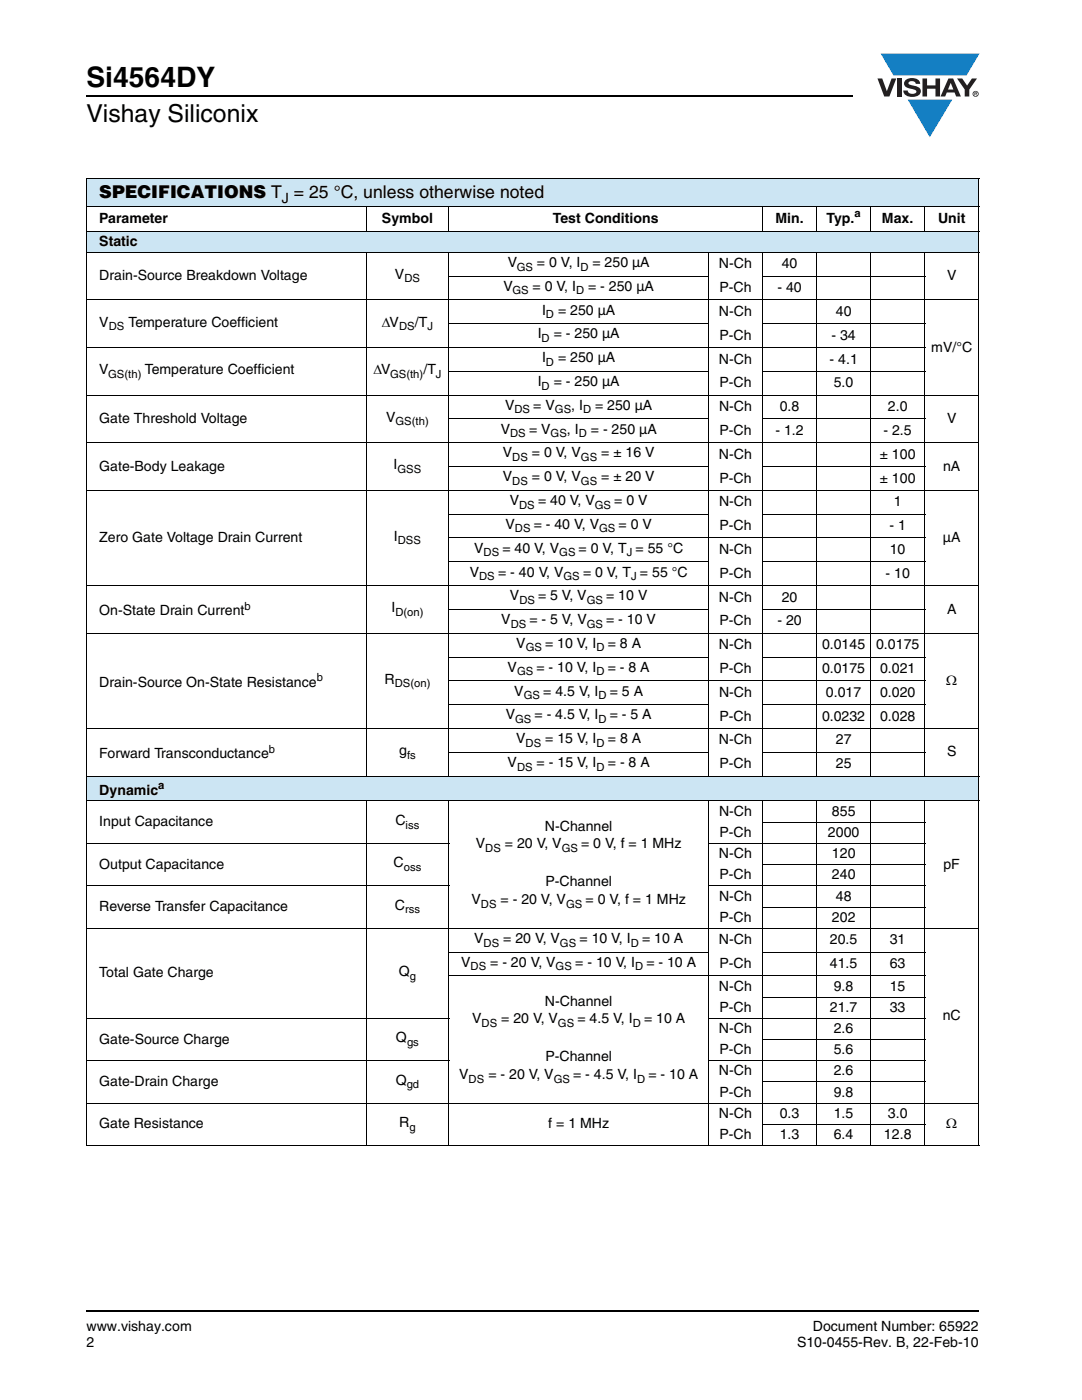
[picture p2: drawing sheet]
<svg xmlns="http://www.w3.org/2000/svg" width="216mm" height="279mm" viewBox="0 0 216 279" stroke-linecap="round" stroke-linejoin="round" font-family="sans-serif">
<defs><g id="words">
<text font-size="5.6" x="17.3" y="17.4">Si4564DY</text>
<text font-size="4.9" x="17.3" y="24.4">Vishay Siliconix</text>
<text font-size="3.5" x="19.8" y="39.6">SPECIFICATIONS T = 25 °C, unless otherwise noted</text>
<g font-size="2.8">
<text x="56.2" y="40.5">J</text>
<text x="19.8" y="44.4">Parameter</text>
<text x="76.2" y="44.4">Symbol</text>
<text x="110.3" y="44.4">Test Conditions</text>
<text x="154.7" y="44.4">Min.</text>
<text x="164.9" y="44.5">Typ.</text>
<text x="176" y="44.4">Max.</text>
<text x="187.2" y="44.4">Unit</text>
<text x="19.8" y="49.1">Static</text>
<text x="101.3" y="53.3">V</text>
<text x="107.1" y="53.3">= 0 V, I</text>
<text x="118.2" y="53.3">= 250 µA</text>
<text x="143.5" y="53.6">N-Ch</text>
<text x="156" y="53.6">40</text>
<text x="19.8" y="55.9">Drain-Source Breakdown Voltage</text>
<text x="78.8" y="55.7">V</text>
<text x="100.4" y="58">V</text>
<text x="106.3" y="58">= 0 V, I</text>
<text x="117.3" y="58">= - 250 µA</text>
<text x="143.6" y="58.3">P-Ch</text>
<text x="155.1" y="58.3">- 40</text>
<text x="189" y="55.9">V</text>
<text x="19.8" y="65.2">V</text>
<text x="25.6" y="65.2">Temperature Coefficient</text>
<text x="76.2" y="65.2">ΔV</text>
<text x="82.8" y="65.2">/T</text>
<text x="108.2" y="62.8">I</text>
<text x="111.4" y="62.8">= 250 µA</text>
<text x="143.5" y="63.1">N-Ch</text>
<text x="166.8" y="63.1">40</text>
<text x="107.3" y="67.5">I</text>
<text x="110.5" y="67.5">= - 250 µA</text>
<text x="143.6" y="67.8">P-Ch</text>
<text x="165.9" y="67.8">- 34</text>
<text x="185.8" y="70.2">mV/°C</text>
<text x="19.8" y="74.7">V</text>
<text x="28.9" y="74.7">Temperature Coefficient</text>
<text x="74.5" y="74.7">ΔV</text>
<text x="84.5" y="74.7">/T</text>
<text x="107.3" y="77">I</text>
<text x="108.2" y="72.3">I</text>
<text x="110.5" y="77">= - 250 µA</text>
<text x="111.4" y="72.3">= 250 µA</text>
<text x="143.5" y="72.6">N-Ch</text>
<text x="143.6" y="77.3">P-Ch</text>
<text x="165.5" y="72.6">- 4.1</text>
<text x="166.4" y="77.3">5.0</text>
<text x="100.8" y="81.8">V</text>
<text x="106.4" y="81.8">= V</text>
<text x="114" y="81.8">, I</text>
<text x="118.7" y="81.8">= 250 µA</text>
<text x="143.5" y="82.1">N-Ch</text>
<text x="155.6" y="82.1">0.8</text>
<text x="177.2" y="82.1">2.0</text>
<text x="19.8" y="84.4">Gate Threshold Voltage</text>
<text x="77" y="84.2">V</text>
<text x="99.9" y="86.6">V</text>
<text x="105.6" y="86.6">= V</text>
<text x="113.1" y="86.6">, I</text>
<text x="117.9" y="86.6">= - 250 µA</text>
<text x="143.6" y="86.8">P-Ch</text>
<text x="154.7" y="86.8">- 1.2</text>
<text x="176.3" y="86.8">- 2.5</text>
<text x="189" y="84.4">V</text>
<text x="19.8" y="93.9">Gate-Body Leakage</text>
<text x="78.5" y="93.7">I</text>
<text x="100.4" y="91.3">V</text>
<text x="106.2" y="91.3">= 0 V, V</text>
<text x="120" y="91.3">= ± 16 V</text>
<text x="143.5" y="91.6">N-Ch</text>
<text x="175.6" y="91.6">± 100</text>
<text x="188.2" y="93.9">nA</text>
<text x="100.4" y="96.1">V</text>
<text x="101.7" y="100.8">V</text>
<text x="106.2" y="96.1">= 0 V, V</text>
<text x="107.4" y="100.8">= 40 V, V</text>
<text x="120" y="96.1">= ± 20 V</text>
<text x="122.6" y="100.8">= 0 V</text>
<text x="143.5" y="101.1">N-Ch</text>
<text x="143.6" y="96.3">P-Ch</text>
<text x="175.6" y="96.3">± 100</text>
<text x="178.3" y="101.1">1</text>
<text x="78.6" y="107.9">I</text>
<text x="100.9" y="105.6">V</text>
<text x="106.5" y="105.6">= - 40 V, V</text>
<text x="123.4" y="105.6">= 0 V</text>
<text x="143.6" y="105.8">P-Ch</text>
<text x="177.5" y="105.8">- 1</text>
<text x="19.8" y="108.2">Zero Gate Voltage Drain Current</text>
<text x="94.6" y="110.3">V</text>
<text x="100.2" y="110.3">= 40 V, V</text>
<text x="115.5" y="110.3">= 0 V, T = 55 °C</text>
<text x="143.5" y="110.6">N-Ch</text>
<text x="177.6" y="110.6">10</text>
<text x="188.2" y="108.2">µA</text>
<text x="93.7" y="115.1">V</text>
<text x="99.4" y="115.1">= - 40 V, V</text>
<text x="101.7" y="119.8">V</text>
<text x="107.4" y="119.8">= 5 V, V</text>
<text x="116.3" y="115.1">= 0 V, T = 55 °C</text>
<text x="121" y="119.8">= 10 V</text>
<text x="143.6" y="115.3">P-Ch</text>
<text x="176.7" y="115.3">- 10</text>
<text x="19.8" y="122.8">On-State Drain Current</text>
<text x="78.1" y="122.2">I</text>
<text x="100" y="124.6">V</text>
<text x="105.7" y="124.6">= - 5 V, V</text>
<text x="121" y="124.6">= - 10 V</text>
<text x="143.5" y="120.1">N-Ch</text>
<text x="143.6" y="124.8">P-Ch</text>
<text x="155.1" y="124.8">- 20</text>
<text x="156" y="120.1">20</text>
<text x="189" y="122.4">A</text>
<text x="103" y="129.3">V</text>
<text x="108.8" y="129.3">= 10 V, I</text>
<text x="121.3" y="129.3">= 8 A</text>
<text x="143.5" y="129.6">N-Ch</text>
<text x="164" y="129.6">0.0145</text>
<text x="174.8" y="129.6">0.0175</text>
<text x="19.8" y="137.1">Drain-Source On-State Resistance</text>
<text x="76.7" y="136.4">R</text>
<text x="101.3" y="134.1">V</text>
<text x="107.1" y="134.1">= - 10 V, I</text>
<text x="121.3" y="134.1">= - 8 A</text>
<text x="143.6" y="134.3">P-Ch</text>
<text x="164" y="134.3">0.0175</text>
<text x="175.6" y="134.3">0.021</text>
<text x="188.8" y="136.7">Ω</text>
<text x="100.9" y="143.6">V</text>
<text x="102.6" y="138.8">V</text>
<text x="106.7" y="143.6">= - 4.5 V, I</text>
<text x="108.4" y="138.8">= 4.5 V, I</text>
<text x="121.7" y="138.8">= 5 A</text>
<text x="121.7" y="143.6">= - 5 A</text>
<text x="143.5" y="139.1">N-Ch</text>
<text x="143.6" y="143.8">P-Ch</text>
<text x="164" y="143.8">0.0232</text>
<text x="164.8" y="139.1">0.017</text>
<text x="175.6" y="143.8">0.028</text>
<text x="175.6" y="139.1">0.020</text>
<text x="103" y="148.3">V</text>
<text x="108.8" y="148.3">= 15 V, I</text>
<text x="121.3" y="148.3">= 8 A</text>
<text x="143.5" y="148.6">N-Ch</text>
<text x="166.8" y="148.6">27</text>
<text x="19.8" y="151.3">Forward Transconductance</text>
<text x="79.7" y="150.7">g</text>
<text x="101.3" y="153.1">V</text>
<text x="107.1" y="153.1">= - 15 V, I</text>
<text x="121.3" y="153.1">= - 8 A</text>
<text x="143.6" y="153.3">P-Ch</text>
<text x="166.8" y="153.3">25</text>
<text x="189" y="150.9">S</text>
<text x="19.8" y="158.6">Dynamic</text>
<text x="19.8" y="164.9">Input Capacitance</text>
<text x="78.9" y="164.7">C</text>
<text x="108.7" y="165.8">N-Channel</text>
<text x="143.5" y="162.8">N-Ch</text>
<text x="143.6" y="167">P-Ch</text>
<text x="165.2" y="167">2000</text>
<text x="166" y="162.8">855</text>
<text x="19.8" y="173.4">Output Capacitance</text>
<text x="78.5" y="173.1">C</text>
<text x="95" y="169.3">V</text>
<text x="100.8" y="169.3">= 20 V, V</text>
<text x="116" y="169.3">= 0 V, f = 1 MHz</text>
<text x="143.5" y="171.3">N-Ch</text>
<text x="166" y="171.3">120</text>
<text x="188.3" y="173.4">pF</text>
<text x="108.8" y="176.9">P-Channel</text>
<text x="143.5" y="179.7">N-Ch</text>
<text x="143.6" y="175.5">P-Ch</text>
<text x="166" y="175.5">240</text>
<text x="166.8" y="179.7">48</text>
<text x="19.8" y="181.8">Reverse Transfer Capacitance</text>
<text x="78.8" y="181.6">C</text>
<text x="94.1" y="180.4">V</text>
<text x="99.9" y="180.4">= - 20 V, V</text>
<text x="116.8" y="180.4">= 0 V, f = 1 MHz</text>
<text x="143.6" y="184">P-Ch</text>
<text x="166" y="184">202</text>
<text x="94.6" y="188.2">V</text>
<text x="100.4" y="188.2">= 20 V, V</text>
<text x="115.6" y="188.2">= 10 V, I</text>
<text x="128.1" y="188.2">= 10 A</text>
<text x="143.5" y="188.5">N-Ch</text>
<text x="165.6" y="188.5">20.5</text>
<text x="177.5" y="188.5">31</text>
<text x="19.8" y="195.1">Total Gate Charge</text>
<text x="79.6" y="194.8">Q</text>
<text x="92" y="193">V</text>
<text x="97.8" y="193">= - 20 V, V</text>
<text x="114.8" y="193">= - 10 V, I</text>
<text x="129" y="193">= - 10 A</text>
<text x="143.5" y="197.7">N-Ch</text>
<text x="143.6" y="193.2">P-Ch</text>
<text x="165.6" y="193.2">41.5</text>
<text x="166.4" y="197.7">9.8</text>
<text x="177.5" y="193.2">63</text>
<text x="177.5" y="197.7">15</text>
<text x="108.7" y="200.7">N-Channel</text>
<text x="143.6" y="201.9">P-Ch</text>
<text x="165.6" y="201.9">21.7</text>
<text x="177.5" y="201.9">33</text>
<text x="188.1" y="203.5">nC</text>
<text x="19.8" y="208.3">Gate-Source Charge</text>
<text x="79" y="208">Q</text>
<text x="94.2" y="204.2">V</text>
<text x="100" y="204.2">= 20 V, V</text>
<text x="115.2" y="204.2">= 4.5 V, I</text>
<text x="128.5" y="204.2">= 10 A</text>
<text x="143.5" y="206.2">N-Ch</text>
<text x="166.4" y="206.2">2.6</text>
<text x="91.6" y="215.3">V</text>
<text x="97.5" y="215.3">= - 20 V, V</text>
<text x="108.8" y="211.8">P-Channel</text>
<text x="114.4" y="215.3">= - 4.5 V, I</text>
<text x="129.4" y="215.3">= - 10 A</text>
<text x="143.5" y="214.6">N-Ch</text>
<text x="143.6" y="210.4">P-Ch</text>
<text x="166.4" y="210.4">5.6</text>
<text x="166.4" y="214.6">2.6</text>
<text x="19.8" y="216.7">Gate-Drain Charge</text>
<text x="79" y="216.5">Q</text>
<text x="143.6" y="218.9">P-Ch</text>
<text x="166.4" y="218.9">9.8</text>
<text x="19.8" y="225.2">Gate Resistance</text>
<text x="79.7" y="225">R</text>
<text x="109.4" y="225.2">f = 1 MHz</text>
<text x="143.5" y="223.1">N-Ch</text>
<text x="143.6" y="227.3">P-Ch</text>
<text x="155.6" y="227.3">1.3</text>
<text x="155.6" y="223.1">0.3</text>
<text x="166.4" y="227.3">6.4</text>
<text x="166.4" y="223.1">1.5</text>
<text x="176.4" y="227.3">12.8</text>
<text x="177.2" y="223.1">3.0</text>
<text x="188.8" y="225.2">Ω</text>
<text x="17.3" y="265.6">www.vishay.com</text>
<text x="17.3" y="268.8">2</text>
<text x="159" y="268.8">S10-0455-Rev. B, 22-Feb-10</text>
<text x="162.2" y="265.6">Document Number: 65922</text>
</g>
<g font-size="2.2">
<text x="170.5" y="43.3">a</text>
<text x="103.1" y="54">GS</text>
<text x="115.8" y="54">D</text>
<text x="80.7" y="56.4">DS</text>
<text x="102.2" y="58.8">GS</text>
<text x="114.9" y="58.8">D</text>
<text x="21.7" y="65.9">DS</text>
<text x="79.6" y="65.9">DS</text>
<text x="85.3" y="65.9">J</text>
<text x="108.9" y="63.5">D</text>
<text x="108.1" y="68.3">D</text>
<text x="21.6" y="75.4">GS(th)</text>
<text x="77.8" y="75.4">GS(th)</text>
<text x="87" y="75.4">J</text>
<text x="108.1" y="77.7">D</text>
<text x="108.9" y="73">D</text>
<text x="102.7" y="82.5">DS</text>
<text x="110.7" y="82.5">GS</text>
<text x="116.3" y="82.5">D</text>
<text x="78.9" y="84.9">GS(th)</text>
<text x="101.8" y="87.2">DS</text>
<text x="109.9" y="87.2">GS</text>
<text x="115.5" y="87.2">D</text>
<text x="79.3" y="94.4">GSS</text>
<text x="102.2" y="92">DS</text>
<text x="115.9" y="92">GS</text>
<text x="102.2" y="96.8">DS</text>
<text x="103.6" y="101.5">DS</text>
<text x="115.9" y="96.8">GS</text>
<text x="118.7" y="101.5">GS</text>
<text x="102.7" y="106.3">DS</text>
<text x="119.5" y="106.3">GS</text>
<text x="79.4" y="108.6">DSS</text>
<text x="96.5" y="111">DS</text>
<text x="111.6" y="111">GS</text>
<text x="125.1" y="111">J</text>
<text x="95.6" y="115.8">DS</text>
<text x="112.4" y="115.8">GS</text>
<text x="125.9" y="115.8">J</text>
<text x="48.8" y="121.7">b</text>
<text x="78.9" y="122.9">D(on)</text>
<text x="101.9" y="125.3">DS</text>
<text x="103.6" y="120.5">DS</text>
<text x="117.1" y="120.5">GS</text>
<text x="117.1" y="125.3">GS</text>
<text x="104.9" y="130">GS</text>
<text x="119" y="130">D</text>
<text x="63.2" y="135.9">b</text>
<text x="78.8" y="137.1">DS(on)</text>
<text x="103.2" y="134.8">GS</text>
<text x="119" y="134.8">D</text>
<text x="104.5" y="139.5">GS</text>
<text x="119.4" y="139.5">D</text>
<text x="102.8" y="144.3">GS</text>
<text x="104.9" y="149">DS</text>
<text x="119" y="149">D</text>
<text x="119.4" y="144.3">D</text>
<text x="53.6" y="150.2">b</text>
<text x="81.2" y="151.4">fs</text>
<text x="103.2" y="153.8">DS</text>
<text x="119" y="153.8">D</text>
<text x="31.6" y="157.4">a</text>
<text x="80.9" y="165.4">iss</text>
<text x="80.6" y="173.8">oss</text>
<text x="96.8" y="170.1">DS</text>
<text x="112.1" y="170.1">GS</text>
<text x="80.8" y="182.3">rss</text>
<text x="96" y="181.1">DS</text>
<text x="112.9" y="181.1">GS</text>
<text x="96.5" y="188.9">DS</text>
<text x="111.7" y="188.9">GS</text>
<text x="125.9" y="188.9">D</text>
<text x="81.8" y="195.5">g</text>
<text x="93.9" y="193.7">DS</text>
<text x="110.9" y="193.7">GS</text>
<text x="126.7" y="193.7">D</text>
<text x="81.2" y="208.7">gs</text>
<text x="96.1" y="205">DS</text>
<text x="111.3" y="205">GS</text>
<text x="126.3" y="205">D</text>
<text x="81.2" y="217.2">gd</text>
<text x="93.5" y="216">DS</text>
<text x="110.5" y="216">GS</text>
<text x="127.1" y="216">D</text>
<text x="81.7" y="225.7">g</text>
</g>
</g></defs>
<path d="M17.1 18.9h.2v.3h-.2zM17.1 261.5h.2v.4h-.2z" fill="#000"/>
<path d="M17.3 19.1h152.9M17.3 261.7h178.1" fill="none" stroke="#000" stroke-width=".36"/>
<path d="M175.1 10.7h20.4v16.7h-20.4z" fill="#fff"/>
<g fill="#147fc3">
<path d="M175.7 10.7h19.7l-2.5 4.4h-3.8h-10.8z"/>
<path d="M181.1 19.9h8.9l-4.5 7.5z"/>
</g>
<g fill="#231f20">
<path d="M175.1 15.7h.9l1 2.5 .9-2.5h.9l-1.3 3.6h-1.1z"/>
<path d="M179 15.7h.9v3.6h-.9z"/>
<path d="M180.7 16a2.1 2.1 0 0 1 2.8 .3l.1 .4h-.9a.79 .79 0 0 0-.7-.5 .79 .79 0 0 0-.7 .4l.2 .3 1 .2a1.08 1.08 0 0 1 1.2 1.1 1.08 1.08 0 0 1-1.1 1.1 1.73 1.73 0 0 1-2.4-1.2h.9a.96 .96 0 0 0 .8 .6 .96 .96 0 0 0 1-.4 1.31 1.31 0 0 0-1.3-.6 1.03 1.03 0 0 1-1-.6 1.03 1.03 0 0 1 .1-1.1z"/>
<path d="M184.1 15.7h.9v1.3h1.7v-1.3h.9v3.6h-.9v-1.6h-1.7v1.6h-.9z"/>
<path d="M191 15.7h1l1 1.4 .9-1.4h1.1l-1.6 2.2v1.4h-.9v-1.4z"/>
<path d="M189.7 16.5l.5 1.4h-1zM189.2 15.7l-1.5 3.6h.9l.3-.8h1.6l.3 .8h.9l-1.5-3.6z"/>
<path d="M194.2 18.7a.46 .46 0 0 1 .9 0 .46 .46 0 0 1-.9 0zM194.1 18.7a.6 .6 0 0 0 1.2 0 .6 .6 0 0 0-1.2 0z"/>
<path d="M194.6 18.5h.2v.2h-.2zM194.4 18.4v.7h.2v-.3l.3 .3-.1-.3 .1-.2v-.2z"/>
</g>
<g fill="#cce5f3">
<path d="M17.3 35.6h178v5.5h-178z"/>
<path d="M17.3 46.1h178v4.3h-178z"/>
<path d="M17.3 154.9h178v5h-178z"/>
</g>
<g fill="none" stroke="#000" stroke-width=".2">
<path d="M17.2 35.6h178.2M17.3 35.7v10.3M195.3 35.7v10.3M17.2 41.1h134.9M17.2 46.1h178.2M17.2 50.4h178.2M17.2 59.9h178.2M17.3 46.2v4.1M17.3 50.4v104.4M73 41v5.2M73 50.3v104.7M89.5 55.1h52"/>
<path d="M89.6 41v5.2M89.6 50.3v104.7M141.4 50.3v104.7M152.1 55.1h32.5M152.2 41v5.2M152.2 50.3v104.7M152.3 41.1h32.1M162.9 41v5.2M162.9 50.3v104.7M173.7 41v5.2M173.7 50.3v104.7M184.5 41v5.2"/>
<path d="M184.5 50.3v104.7M184.6 41.1h10.8M195.3 46.2v4.1M195.3 50.4v104.4M17.2 69.4h167.4M17.2 78.9h178.2M89.5 64.6h52M89.5 74.1h52M152.1 64.6h32.5M152.1 74.1h32.5M17.2 88.4h178.2M17.2 97.9h178.2"/>
<path d="M89.5 83.6h52M89.5 93.1h52M152.1 83.6h32.5M152.1 93.1h32.5M17.2 116.9h178.2M89.5 102.6h52M89.5 107.4h95.1M89.5 112.1h52M152.1 102.6h32.5M152.1 112.1h32.5M17.2 126.4h178.2M89.5 121.6h52"/>
<path d="M89.5 131.1h52M89.5 135.9h95.1M152.1 121.6h32.5M152.1 131.1h32.5M17.2 145.4h178.2M17.2 154.9h178.2M17.2 159.9h178.2M17.3 155v4.8M17.3 160v68.5M73 159.8v68.9M89.5 140.6h52M89.5 150.1h52"/>
<path d="M89.6 159.8v68.9M141.4 159.8v68.9M152.1 140.6h32.5M152.1 150.1h32.5M152.2 159.8v68.9M162.9 159.8v68.9M173.7 159.8v68.9M184.5 159.8v68.9M195.3 155v4.8M195.3 160v68.5M17.2 168.3h72.5M17.2 176.8h72.5"/>
<path d="M141.3 168.3h43.3M141.3 176.8h43.3M152.1 164.1h32.5M152.1 172.6h32.5M17.2 185.3h178.2M89.5 190h52M89.5 194.8h95.1M152.1 181h32.5M152.1 190h32.5M152.1 199h32.5M17.2 203.2h72.5M17.2 211.7h72.5"/>
<path d="M141.3 203.2h43.3M141.3 211.7h43.3M152.1 207.5h32.5M152.1 215.9h32.5M17.2 220.2h178.2M17.2 228.6h124.1M141.5 228.6h42.9M152.1 224.4h32.5M184.6 228.6h10.8"/>
</g>
<use href="#words"/>
</svg>
